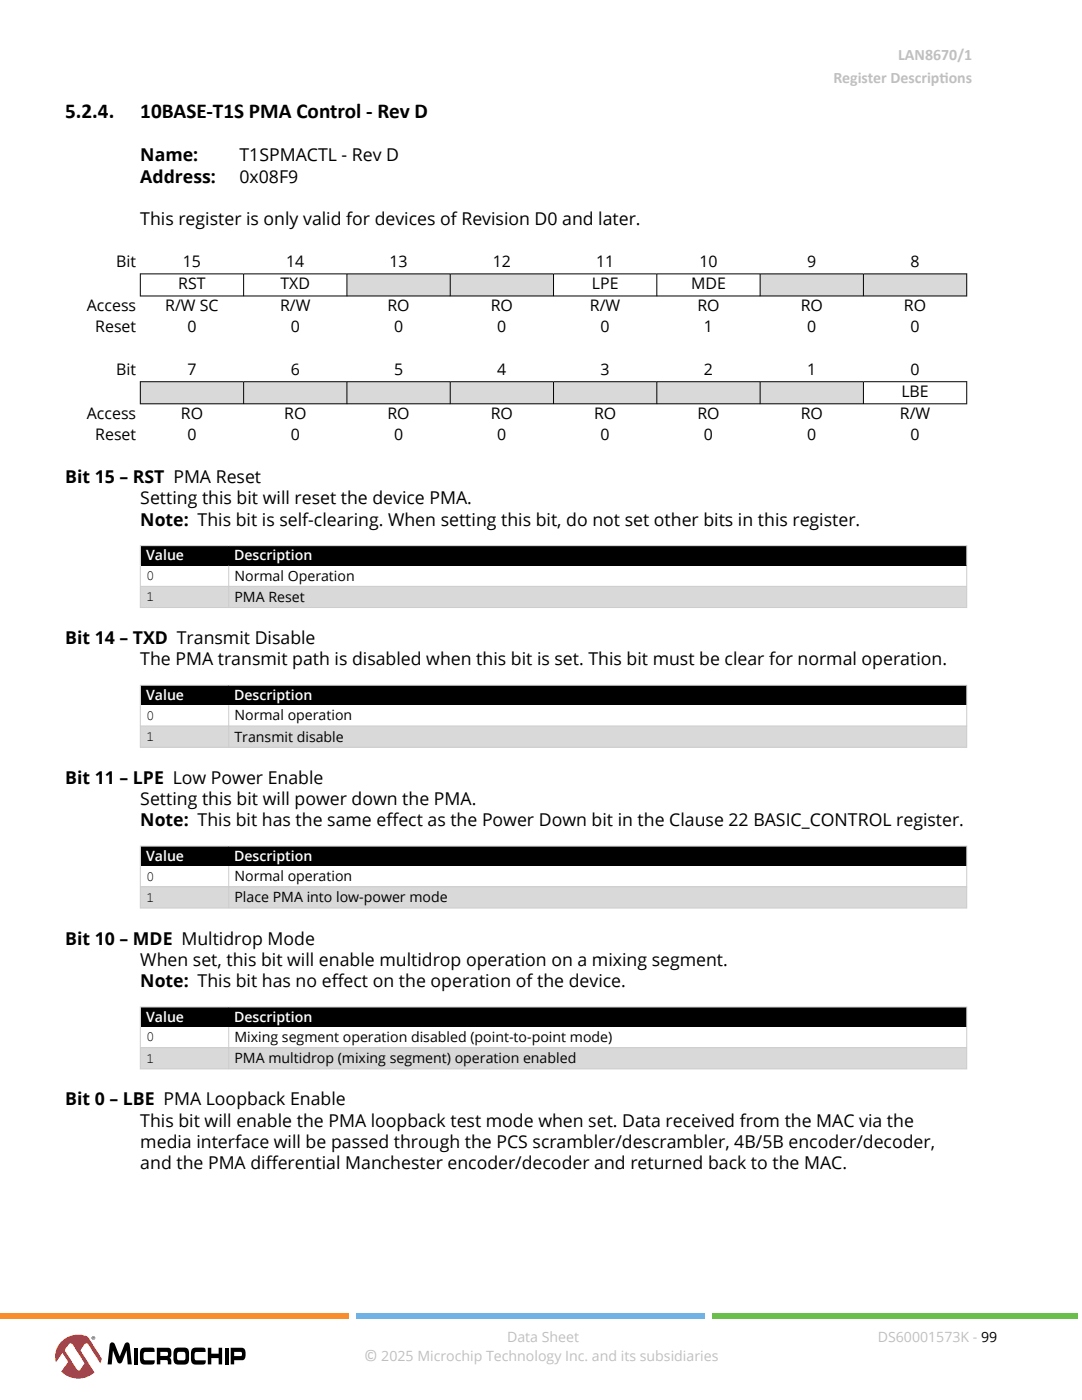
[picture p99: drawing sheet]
<svg xmlns="http://www.w3.org/2000/svg" width="216mm" height="279mm" viewBox="0 0 216 279" stroke-linecap="round" stroke-linejoin="round" font-family="sans-serif">
<defs><g id="words">
<g font-size="4.2">
<text x="13" y="23.5">5.2.4.</text>
<text x="28" y="23.5">10BASE-T1S PMA Control - Rev D</text>
</g>
<g font-size="3.5">
<text x="28" y="32.2">Name:</text>
<text x="47.8" y="32.2">T1SPMACTL - Rev D</text>
<text x="28" y="36.4">Address:</text>
<text x="47.8" y="36.4">0x08F9</text>
<text x="28" y="44.9">This register is only valid for devices of Revision D0 and later.</text>
<text x="13" y="96.4">Bit 15 – RST PMA Reset</text>
<text x="28" y="100.7">Setting this bit will reset the device PMA.</text>
<text x="28" y="104.9">Note: This bit is self-clearing. When setting this bit, do not set other bits in this register.</text>
<text x="13" y="128.5">Bit 14 – TXD Transmit Disable</text>
<text x="28" y="132.8">The PMA transmit path is disabled when this bit is set. This bit must be clear for normal operation.</text>
<text x="13" y="156.4">Bit 11 – LPE Low Power Enable</text>
<text x="28" y="160.6">Setting this bit will power down the PMA.</text>
<text x="28" y="164.9">Note: This bit has the same ef</text>
<text x="77.1" y="164.9">fect as the Power Down bit in the Clause 22 BASIC_CONTROL register.</text>
<text x="13" y="188.5">Bit 10 – MDE Multidrop Mode</text>
<text x="28" y="192.7">When set, this bit will enable multidrop operation on a mixing segment.</text>
<text x="28" y="197">Note: This bit has no ef</text>
<text x="66.2" y="197">fect on the operation of the device.</text>
<text x="13" y="220.6">Bit 0 – LBE PMA Loopback Enable</text>
<text x="28" y="224.8">This bit will enable the PMA loopback test mode when set. Data received from the MAC via the</text>
<text x="28" y="229.1">media interface will be passed through the PCS scrambler/descrambler, 4B/5B encoder/decoder,</text>
<text x="28" y="233.3">and the PMA dif</text>
<text x="53" y="233.3">ferential Manchester encoder/decoder and returned back to the MAC.</text>
</g>
<g font-size="3.2" fill="#c0c0c0">
<text x="166.3" y="16.6">Register Descript</text>
<text x="179.2" y="12">LAN8670/1</text>
<text x="187.5" y="16.6">ions</text>
<text x="72.7" y="271.7">©</text>
</g>
<g font-size="3.2">
<text x="23.2" y="53.3">Bit</text>
<text x="36.5" y="53.3">15</text>
<text x="57.1" y="53.3">14</text>
<text x="77.7" y="53.3">13</text>
<text x="98.3" y="53.3">12</text>
<text x="118.9" y="53.3">11</text>
<text x="139.6" y="53.3">10</text>
<text x="161.1" y="53.3">9</text>
<text x="181.7" y="53.3">8</text>
<text x="35.6" y="57.7">RST</text>
<text x="56" y="57.7">TXD</text>
<text x="118.1" y="57.7">LPE</text>
<text x="137.9" y="57.7">MDE</text>
<text x="17.3" y="62">Access</text>
<text x="33" y="62.1">R/W SC</text>
<text x="55.9" y="62.1">R/W</text>
<text x="77.3" y="62.1">RO</text>
<text x="97.9" y="62.1">RO</text>
<text x="117.7" y="62.1">R/W</text>
<text x="139.2" y="62.1">RO</text>
<text x="159.8" y="62.1">RO</text>
<text x="180.4" y="62.1">RO</text>
<text x="19" y="66.3">Reset</text>
<text x="37.4" y="66.3">0</text>
<text x="58" y="66.3">0</text>
<text x="78.6" y="66.3">0</text>
<text x="99.2" y="66.3">0</text>
<text x="119.8" y="66.3">0</text>
<text x="140.5" y="66.3">1</text>
<text x="161.1" y="66.3">0</text>
<text x="181.7" y="66.3">0</text>
<text x="23.2" y="74.8">Bit</text>
<text x="37.4" y="74.8">7</text>
<text x="58" y="74.8">6</text>
<text x="78.6" y="74.8">5</text>
<text x="99.2" y="74.8">4</text>
<text x="119.8" y="74.8">3</text>
<text x="140.5" y="74.8">2</text>
<text x="161.1" y="74.8">1</text>
<text x="181.7" y="74.8">0</text>
<text x="17.3" y="83.5">Access</text>
<text x="36.1" y="83.6">RO</text>
<text x="56.7" y="83.6">RO</text>
<text x="77.3" y="83.6">RO</text>
<text x="97.9" y="83.6">RO</text>
<text x="118.5" y="83.6">RO</text>
<text x="139.2" y="83.6">RO</text>
<text x="159.8" y="83.6">RO</text>
<text x="179.6" y="83.6">R/W</text>
<text x="179.9" y="79.2">LBE</text>
<text x="19" y="87.9">Reset</text>
<text x="37.4" y="87.9">0</text>
<text x="58" y="87.9">0</text>
<text x="78.6" y="87.9">0</text>
<text x="99.2" y="87.9">0</text>
<text x="119.8" y="87.9">0</text>
<text x="140.5" y="87.9">0</text>
<text x="161.1" y="87.9">0</text>
<text x="181.7" y="87.9">0</text>
</g>
<g font-size="2.8" fill="#fff">
<text x="29.1" y="111.8">Value</text>
<text x="46.7" y="111.8">Description</text>
<text x="29.1" y="139.7">Value</text>
<text x="46.7" y="139.7">Description</text>
<text x="29.1" y="171.8">Value</text>
<text x="46.7" y="171.8">Description</text>
<text x="29.1" y="203.9">Value</text>
<text x="46.7" y="203.9">Description</text>
</g>
<g font-size="2.8">
<text x="29.1" y="115.8">0</text>
<text x="29.1" y="120">1</text>
<text x="46.8" y="115.9">Normal Operation</text>
<text x="46.8" y="120.1">PMA Reset</text>
<text x="29.1" y="143.6">0</text>
<text x="46.8" y="143.8">Normal operation</text>
<text x="29.1" y="147.9">1</text>
<text x="46.8" y="148">Transmit disable</text>
<text x="29.1" y="175.7">0</text>
<text x="29.1" y="180">1</text>
<text x="46.8" y="175.9">Normal operation</text>
<text x="46.8" y="180.1">Place PMA into low-power mode</text>
<text x="29.1" y="207.8">0</text>
<text x="46.8" y="208">Mixing segment operation disabled (point-to-point mode)</text>
<text x="29.1" y="212.1">1</text>
<text x="46.8" y="212.2">PMA multidrop (mixing segment) operation enabled</text>
</g>
<g font-size="2.8" fill="#c0c0c0">
<text x="101.2" y="267.7">Data Sheet</text>
<text x="175.2" y="267.7">DS60001573K - 99</text>
<text x="76.1" y="271.7">2025 Microchip Technology Inc. and its subsidiaries</text>
</g>
</g></defs>
<g fill="#d9d9d9">
<path d="M69.3 54.7h20.4v4.3h-20.4z" fill-rule="evenodd"/>
<path d="M89.9 54.7h20.5v4.3h-20.5z" fill-rule="evenodd"/>
<path d="M151.8 54.7h20.4v4.3h-20.4z" fill-rule="evenodd"/>
<path d="M172.4 54.7h20.4v4.3h-20.4z" fill-rule="evenodd"/>
</g>
<path d="M27.9 54.7h165.1M27.9 59.1h165.1M28 54.6v4.6M48.6 54.7v4.5M69.2 54.7v4.5M89.8 54.7v4.5M110.4 54.7v4.5M131.1 54.7v4.5M151.7 54.7v4.5M172.3 54.7v4.5M192.9 54.6v4.6" fill="none" stroke="#000" stroke-width=".2"/>
<g fill="#d9d9d9">
<path d="M28.1 76.3h20.4v4.2h-20.4z" fill-rule="evenodd"/>
<path d="M48.7 76.3h20.4v4.2h-20.4z" fill-rule="evenodd"/>
<path d="M69.3 76.3h20.4v4.2h-20.4z" fill-rule="evenodd"/>
<path d="M89.9 76.3h20.5v4.2h-20.5z" fill-rule="evenodd"/>
<path d="M110.5 76.3h20.5v4.2h-20.5z" fill-rule="evenodd"/>
<path d="M131.2 76.3h20.4v4.2h-20.4z" fill-rule="evenodd"/>
<path d="M151.8 76.3h20.4v4.2h-20.4z" fill-rule="evenodd"/>
</g>
<path d="M27.9 76.2h165.1M28 76.1v4.6M48.6 76.2v4.5M69.2 76.2v4.5M89.8 76.2v4.5M110.4 76.2v4.5M131.1 76.2v4.5M151.7 76.2v4.5M172.3 76.2v4.5M192.9 76.1v4.6M27.9 80.6h165.1" fill="none" stroke="#000" stroke-width=".2"/>
<path d="M28 112.9h164.9v4.1h-164.9z" fill-rule="evenodd" fill="#fff"/>
<path d="M28 117h164.9v4.2h-164.9z" fill-rule="evenodd" fill="#d9d9d9"/>
<g fill="#000">
<path d="M28.1 109h17.5v3.9h-17.5z" fill-rule="evenodd"/>
<path d="M45.6 109h147.2v3.9h-147.2z" fill-rule="evenodd"/>
</g>
<path d="M27.9 108.9h165.1M27.9 117h165.1M28 108.8v12.5M45.6 112.9v8.4M192.9 108.8v12.5M27.9 121.2h165.1" fill="none" stroke="#cdcdcd" stroke-width=".2"/>
<path d="M28 140.7h164.9v4.2h-164.9z" fill-rule="evenodd" fill="#fff"/>
<path d="M28 144.9h164.9v4.2h-164.9z" fill-rule="evenodd" fill="#d9d9d9"/>
<g fill="#000">
<path d="M28.1 136.9h17.5v3.8h-17.5z" fill-rule="evenodd"/>
<path d="M45.6 136.9h147.2v3.8h-147.2z" fill-rule="evenodd"/>
</g>
<path d="M27.9 136.8h165.1M28 136.7v12.5M192.9 136.7v12.5M27.9 144.9h165.1M27.9 149.1h165.1M45.6 140.7v8.5" fill="none" stroke="#cdcdcd" stroke-width=".2"/>
<path d="M28 172.8h164.9v4.2h-164.9z" fill-rule="evenodd" fill="#fff"/>
<path d="M28 177h164.9v4.2h-164.9z" fill-rule="evenodd" fill="#d9d9d9"/>
<g fill="#000">
<path d="M28.1 169h17.5v3.8h-17.5z" fill-rule="evenodd"/>
<path d="M45.6 169h147.2v3.8h-147.2z" fill-rule="evenodd"/>
</g>
<path d="M27.9 168.9h165.1M27.9 177h165.1M28 168.8v12.5M45.6 172.8v8.5M192.9 168.8v12.5M27.9 181.2h165.1" fill="none" stroke="#cdcdcd" stroke-width=".2"/>
<path d="M28 204.9h164.9v4.2h-164.9z" fill-rule="evenodd" fill="#fff"/>
<path d="M28 209.1h164.9v4.2h-164.9z" fill-rule="evenodd" fill="#d9d9d9"/>
<g fill="#000">
<path d="M28.1 201.1h17.5v3.8h-17.5z" fill-rule="evenodd"/>
<path d="M45.6 201.1h147.2v3.8h-147.2z" fill-rule="evenodd"/>
</g>
<path d="M27.9 201h165.1M27.9 209.1h165.1M27.9 213.3h165.1M28 200.9v12.5M45.6 204.9v8.5M192.9 200.9v12.5" fill="none" stroke="#cdcdcd" stroke-width=".2"/>
<g fill="#000">
<path d="M22.1 268a.56 .56 0 0 1 .8 .3l1 2.4 .9-2.4a.53 .53 0 0 1 .5-.4 .53 .53 0 0 1 .5 .3l.5 4.1h-.8l-.2-2.8-.9 2.2a.52 .52 0 0 1-.5 .4 .52 .52 0 0 1-.5-.4l-.9-2.2-.2 2.8h-.8l.4-3.9zM26.7 269h.8v3.3h-.8zM28.3 269.1l1.9-.2 .5 .2 .1 .7-2 .1-.1 .3-.1 .6 .2 .6 2.1 .1-.1 .6a3.1 3.1 0 0 1-2.5 .1 2.15 2.15 0 0 1-.4-2.1l.1-.5zM38.5 269.1l1.9-.2 .5 .2 .1 .7-2 .1-.2 .3v.6l.2 .6 2.1 .1-.1 .6a3.1 3.1 0 0 1-2.5 .1 3.1 3.1 0 0 1 0-3.1zM41.5 269h.7v1.2h1.4v-1.2h.7v3.3h-.7v-1.3h-1.4v1.3h-.7zM44.8 269h.8v3.3h-.8z"/>
<path d="M31.3 269v3.3h.7v-.9l1.4 .1 .1 .8h.7a1.01 1.01 0 0 0-.4-1.3 1.44 1.44 0 0 0 0-2zM32 269.8h1.4l.1 .7-.2 .1h-1.3z"/>
<path d="M35 269.1l1.7-.2a.93 .93 0 0 1 1 1.2 2.15 2.15 0 0 1-.4 2.1l-1.7 .1a.93 .93 0 0 1-1-1.2 2.15 2.15 0 0 1 .4-2zM35.4 270v1.3a1.55 1.55 0 0 0 1.4 .1l.2-.3v-.6a.49 .49 0 0 0-.4-.7h-.8z"/>
<path d="M46 269v3.3h.7v-.8h1.7a1.39 1.39 0 0 0 .6-1.8 .75 .75 0 0 0-.8-.7zM46.7 269.8h1.3a.47 .47 0 0 1 .3 .4 .47 .47 0 0 1-.2 .4h-1.4z"/>
</g>
<path d="M12.1 267.9a4.8 4.8 0 0 1 4.9-1.3l3.2 4.7a4.6 4.6 0 0 1-5.2 3.8 4.6 4.6 0 0 1-3.9-5.1l.2-.8z" fill="#fff"/>
<path d="M12.1 267.9a4.2 4.2 0 0 0-.9 4l1.3-1.9 .9 1.4a.55 .55 0 0 1-.1 .8l-1.1 1.5a4.8 4.8 0 0 0 6.6 .2l-2.8-4.4 .3-.4a1.55 1.55 0 0 1 1-1l.4 .3 2.3 3.7 .3-1-2.8-4.3a4.7 4.7 0 0 0-5.4 1.1zM13.7 268.3l.3-.2 .4 .1 2.4 3.7a1.28 1.28 0 0 1-.6 1.1l-.5 .5-.4-.2-2.4-3.9z" fill="#ed1c2e"/>
<path d="M18.3 267a.36 .36 0 0 1 .7 0 .36 .36 0 0 1-.7 0zM18.3 267a.3 .3 0 0 0 .6 0 .3 .3 0 0 0-.6 0zM18.5 266.8h.3v.4l-.2-.2-.1 .2zM18.6 266.9l.1 .1z" fill="#000"/>
<path d="M0 262h69.6v1.1h-69.6z" fill="#f98d2b"/>
<path d="M71 262h69.6v1.1h-69.6z" fill="#6fb2e3"/>
<path d="M142.1 262h72.9v1.1h-72.9z" fill="#6abf4b"/>
<use href="#words"/>
</svg>
